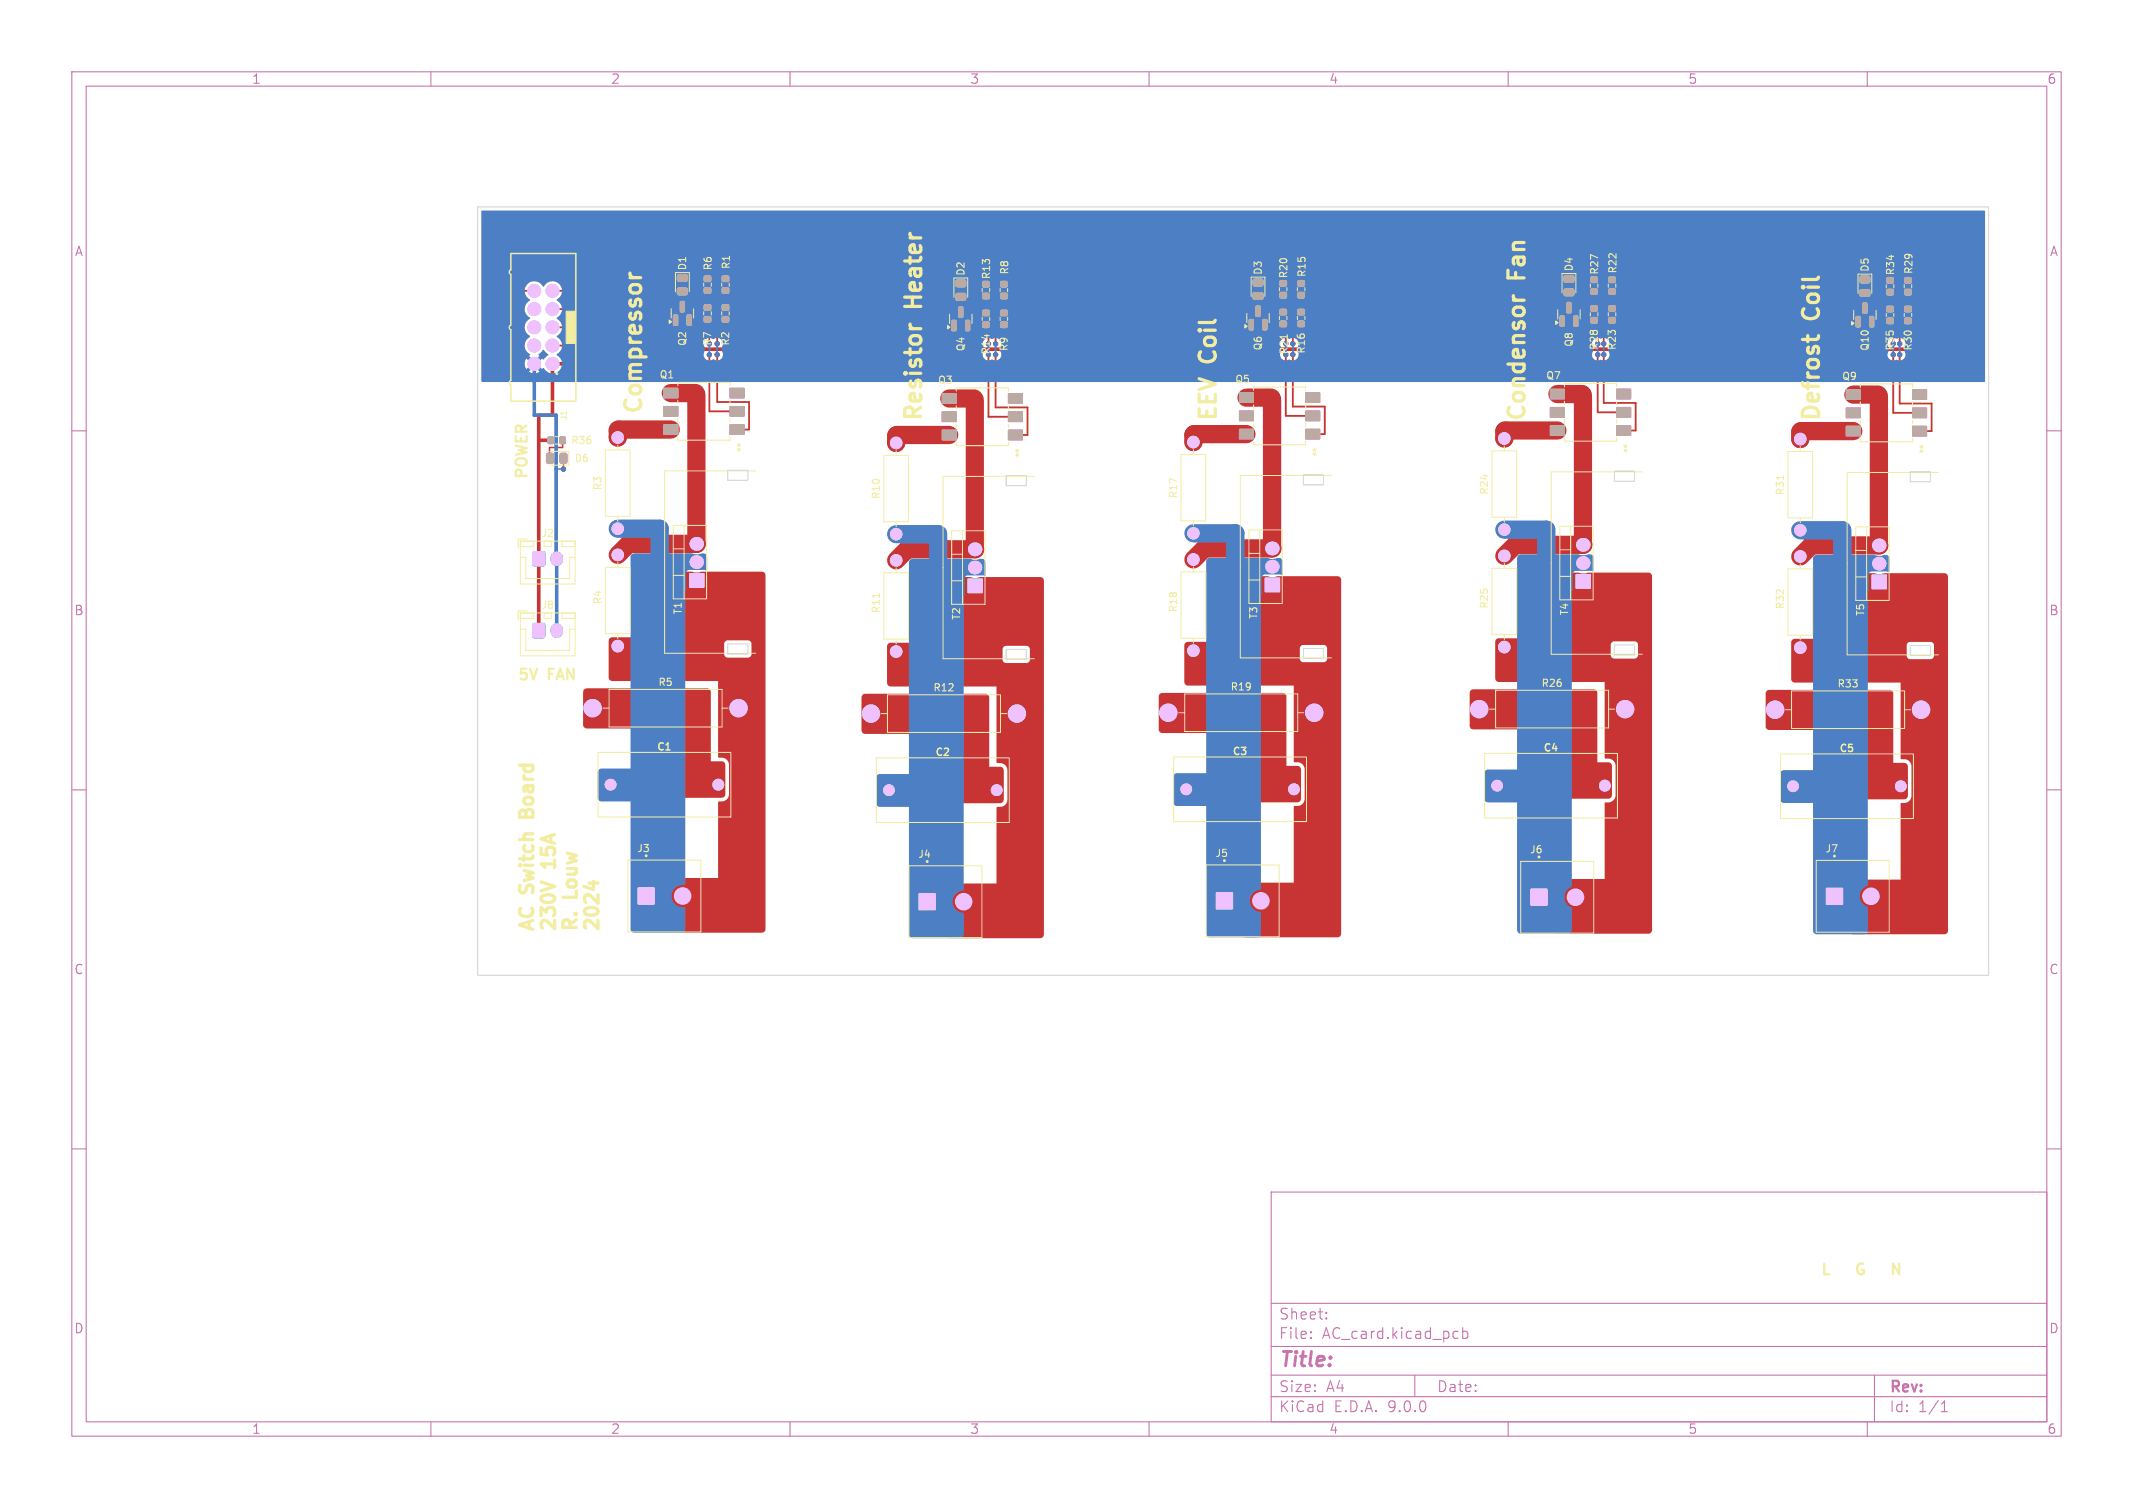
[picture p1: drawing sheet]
<svg xmlns="http://www.w3.org/2000/svg" width="297mm" height="210mm" viewBox="0 0 297 210" stroke-linecap="round" stroke-linejoin="round" font-family="sans-serif">
<defs><g id="words">
<g font-size="3.1" fill="#f2eda1">
<text x="212.5" y="38.6" transform="rotate(-90 212.5 38.6)">Fan</text>
<text x="128.5" y="42.6" transform="rotate(-90 128.5 42.6)">Heater</text>
<text x="253.5" y="44.2" transform="rotate(-90 253.5 44.2)">Coil</text>
<text x="169.5" y="50.2" transform="rotate(-90 169.5 50.2)">Coil</text>
<text x="89.5" y="57.8" transform="rotate(-90 89.5 57.8)">Compressor</text>
<text x="128.5" y="58.8" transform="rotate(-90 128.5 58.8)">Resistor</text>
<text x="169.5" y="58.8" transform="rotate(-90 169.5 58.8)">EEV</text>
<text x="212.5" y="58.8" transform="rotate(-90 212.5 58.8)">Condensor</text>
<text x="253.5" y="58.8" transform="rotate(-90 253.5 58.8)">Defrost</text>
</g>
<text font-size="2.8" fill="#c872ab" x="178" y="190.9">Title:</text>
<g font-size="2.6" fill="#f2eda1">
<text x="74.5" y="112.6" transform="rotate(-90 74.5 112.6)">Board</text>
<text x="74.5" y="124" transform="rotate(-90 74.5 124)">Switch</text>
<text x="77.5" y="120.5" transform="rotate(-90 77.5 120.5)">15A</text>
<text x="80.5" y="124.7" transform="rotate(-90 80.5 124.7)">Louw</text>
<text x="74.5" y="129.9" transform="rotate(-90 74.5 129.9)">AC</text>
<text x="77.5" y="129.9" transform="rotate(-90 77.5 129.9)">230V</text>
<text x="80.5" y="129.9" transform="rotate(-90 80.5 129.9)">R.</text>
<text x="83.5" y="129.9" transform="rotate(-90 83.5 129.9)">2024</text>
</g>
<g font-size="2.1" fill="#f2eda1">
<text x="73.5" y="66.8" transform="rotate(-90 73.5 66.8)">POWER</text>
<text x="72" y="94.8">5V</text>
<text x="76.5" y="94.8">FAN</text>
<text x="253.5" y="177.7">L</text>
</g>
<g font-size="2.1" fill="#c872ab">
<text x="178" y="184">Sheet:</text>
<text x="178" y="186.7">File:</text>
<text x="184.1" y="186.7">AC_card.kicad_pcb</text>
<text x="178" y="196.9">KiCad</text>
<text x="178" y="194.1">Size:</text>
<text x="184.7" y="194.1">A4</text>
<text x="185.7" y="196.9">E.D.A.</text>
<text x="193.3" y="196.9">9.0.0</text>
<text x="200" y="194.1">Date:</text>
<text x="263" y="194.3">Rev:</text>
<text x="263" y="196.9">Id:</text>
<text x="267.1" y="196.9">1/1</text>
</g>
<g font-size="1.8" fill="#c872ab">
<text x="35" y="11.9">1</text>
<text x="85" y="11.9">2</text>
<text x="135" y="11.9">3</text>
<text x="185" y="11.9">4</text>
<text x="235" y="11.9">5</text>
<text x="285" y="11.9">6</text>
<text x="10.3" y="35.9">A</text>
<text x="285.4" y="35.9">A</text>
<text x="10.3" y="85.9">B</text>
<text x="285.3" y="85.9">B</text>
<text x="10.3" y="135.9">C</text>
<text x="285.3" y="135.9">C</text>
<text x="10.3" y="185.9">D</text>
<text x="285.3" y="185.9">D</text>
<text x="35" y="199.9">1</text>
<text x="85" y="199.9">2</text>
<text x="135" y="199.9">3</text>
<text x="185" y="199.9">4</text>
<text x="235" y="199.9">5</text>
<text x="285" y="199.9">6</text>
</g>
<g font-size="1.4" fill="#f2eda1">
<text x="95.7" y="37.7" transform="rotate(-90 95.7 37.7)">D1</text>
<text x="99.3" y="37.7" transform="rotate(-90 99.3 37.7)">R6</text>
<text x="101.8" y="37.6" transform="rotate(-90 101.8 37.6)">R1</text>
<text x="134.5" y="38.5" transform="rotate(-90 134.5 38.5)">D2</text>
<text x="138.1" y="39" transform="rotate(-90 138.1 39)">R13</text>
<text x="140.6" y="38.3" transform="rotate(-90 140.6 38.3)">R8</text>
<text x="175.9" y="38.4" transform="rotate(-90 175.9 38.4)">D3</text>
<text x="179.5" y="38.9" transform="rotate(-90 179.5 38.9)">R20</text>
<text x="182" y="38.7" transform="rotate(-90 182 38.7)">R15</text>
<text x="219.2" y="37.9" transform="rotate(-90 219.2 37.9)">D4</text>
<text x="222.7" y="38.4" transform="rotate(-90 222.7 38.4)">R27</text>
<text x="225.3" y="38.2" transform="rotate(-90 225.3 38.2)">R22</text>
<text x="260.4" y="38" transform="rotate(-90 260.4 38)">D5</text>
<text x="264" y="38.4" transform="rotate(-90 264 38.4)">R34</text>
<text x="266.5" y="38.3" transform="rotate(-90 266.5 38.3)">R29</text>
<text x="91.7" y="52.9">Q1</text>
<text x="95.7" y="48.3" transform="rotate(-90 95.7 48.3)">Q2</text>
<text x="99.2" y="48.2" transform="rotate(-90 99.2 48.2)">R7</text>
<text x="101.7" y="48.2" transform="rotate(-90 101.7 48.2)">R2</text>
<text x="130.5" y="53.7">Q3</text>
<text x="134.5" y="49" transform="rotate(-90 134.5 49)">Q4</text>
<text x="138" y="49.5" transform="rotate(-90 138 49.5)">R14</text>
<text x="140.5" y="49" transform="rotate(-90 140.5 49)">R9</text>
<text x="171.9" y="53.5">Q5</text>
<text x="175.9" y="48.9" transform="rotate(-90 175.9 48.9)">Q6</text>
<text x="179.5" y="49.4" transform="rotate(-90 179.5 49.4)">R21</text>
<text x="181.9" y="49.4" transform="rotate(-90 181.9 49.4)">R16</text>
<text x="215.2" y="53">Q7</text>
<text x="219.2" y="48.4" transform="rotate(-90 219.2 48.4)">Q8</text>
<text x="222.7" y="48.9" transform="rotate(-90 222.7 48.9)">R28</text>
<text x="225.2" y="48.9" transform="rotate(-90 225.2 48.9)">R23</text>
<text x="256.4" y="53.1">Q9</text>
<text x="260.4" y="49" transform="rotate(-90 260.4 49)">Q10</text>
<text x="263.9" y="48.9" transform="rotate(-90 263.9 48.9)">R35</text>
<text x="266.4" y="48.9" transform="rotate(-90 266.4 48.9)">R30</text>
<text x="79.4" y="62">R36</text>
<text x="79.9" y="64.5">D6</text>
<text x="102.4" y="63">*</text>
<text x="142.2" y="62.3" transform="rotate(-180 142.2 62.3)">*</text>
<text x="183.5" y="62.2" transform="rotate(-180 183.5 62.2)">*</text>
<text x="225.8" y="63.2">*</text>
<text x="268" y="61.8" transform="rotate(-180 268 61.8)">*</text>
<text x="83.9" y="68.4" transform="rotate(-90 83.9 68.4)">R3</text>
<text x="122.7" y="69.6" transform="rotate(-90 122.7 69.6)">R10</text>
<text x="164.1" y="69.5" transform="rotate(-90 164.1 69.5)">R17</text>
<text x="207.4" y="69" transform="rotate(-90 207.4 69)">R24</text>
<text x="248.6" y="69.1" transform="rotate(-90 248.6 69.1)">R31</text>
<text x="75.3" y="75">J2</text>
<text x="75.3" y="85">J8</text>
<text x="83.9" y="84.3" transform="rotate(-90 83.9 84.3)">R4</text>
<text x="95.1" y="85.7" transform="rotate(-90 95.1 85.7)">T1</text>
<text x="122.7" y="85.5" transform="rotate(-90 122.7 85.5)">R11</text>
<text x="133.9" y="86.4" transform="rotate(-90 133.9 86.4)">T2</text>
<text x="164.1" y="85.4" transform="rotate(-90 164.1 85.4)">R18</text>
<text x="175.3" y="86.3" transform="rotate(-90 175.3 86.3)">T3</text>
<text x="207.4" y="84.9" transform="rotate(-90 207.4 84.9)">R25</text>
<text x="218.6" y="85.8" transform="rotate(-90 218.6 85.8)">T4</text>
<text x="248.6" y="85" transform="rotate(-90 248.6 85)">R32</text>
<text x="259.8" y="85.9" transform="rotate(-90 259.8 85.9)">T5</text>
<text x="91.6" y="95.7">R5</text>
<text x="214.5" y="95.9">R26</text>
<text x="255.8" y="95.9">R33</text>
<text x="129.9" y="96.5">R12</text>
<text x="171.3" y="96.4">R19</text>
<text x="91.3" y="104.8">C1</text>
<text x="130.1" y="105.5">C2</text>
<text x="171.5" y="105.4">C3</text>
<text x="214.8" y="104.9">C4</text>
<text x="256" y="105">C5</text>
<text x="88.6" y="118.9">J3</text>
<text x="127.8" y="119.7">J4</text>
<text x="169.1" y="119.5">J5</text>
<text x="212.9" y="119">J6</text>
<text x="254.1" y="118.9">J7</text>
</g>
<text font-size="1.1" fill="#f2eda1" x="79.1" y="58.7" transform="rotate(-90 79.1 58.7)">J1</text>
</g></defs>
<g fill="none" stroke="#c872ab" stroke-width=".15">
<path d="M10 10h277v190h-277zM12 12h273v186h-273zM60 10v2M110 10v2M160 10v2M210 10v2M260 10v2M10 60h2M285 60h2M10 110h2M285 110h2M10 160h2"/>
<path d="M177 166h108v32h-108zM285 160h2M60 198v2M110 198v2M160 198v2M177 194.5h108M177 191.5h108M177 187.5h108M177 181.5h108M182.5 186.3h.1l-.1 .1M182.5 186.3v.1M182.5 185.5v.1"/>
<path d="M182.5 185.5h.1l-.1 .1M184.7 183.6v.1M184.7 183.6h-.1l.1 .1M184.7 182.8v.1M184.7 182.8h-.1l.1 .1M197 191.5v3M202.6 185.4l.4 .1M203 186.3l-.4 .1M203.7 185.5l.4-.1 .3 .3v.4l-.2 .2-.1 .1-.4-.1M203.7 184.9v1.5M210 198v2M260 198v2"/>
<path d="M261 191.5v6.5M270.3 196.6h.9M270.3 195.5l.4-.4v1.5"/>
</g>
<g fill="#c83434" stroke="#c83434" stroke-width=".14">
<path d="M225.1 59.3h2v1.3h-2z"/>
<path d="M225.1 56.7h2v1.4h-2z"/>
<path d="M225.1 54.2h2v1.3h-2z"/>
<path d="M215.9 54.2h1.9v1.3h-1.9z"/>
<path d="M215.9 56.7h1.9v1.4h-1.9z"/>
<path d="M215.9 59.3h1.9v1.3h-1.9z"/>
<path d="M213.2 123.9h2.1v2.1h-2.1z"/>
<path d="M180.8 44.8h.8v.6h-.8z"/>
<path d="M180.8 43.1h.8v.7h-.8z"/>
<path d="M217.3 44h.4l.1 .1v1.2l-.1 .1h-.5z"/>
<path d="M219.2 44h.4l.1 .1v1.2l-.1 .1h-.5z"/>
<path d="M218.2 42.1h.4l.2 .1v1.2l-.1 .2-.5-.1z"/>
<path d="M139.4 44.9h.8v.7h-.8z"/>
<path d="M139.4 43.2h.8v.7h-.8z"/>
<path d="M100.6 44.1h.8v.7h-.8z"/>
<path d="M100.6 42.5h.8v.7h-.8z"/>
<path d="M178.3 43.1h.8v.7h-.8z"/>
<path d="M178.3 44.8h.8v.6h-.8z"/>
<path d="M93.8 43.9l.4-.1 .2 .1v1.3l-.1 .1-.5-.1z"/>
<path d="M95.7 43.9l.4-.1 .2 .1v1.3l-.1 .1-.5-.1z"/>
<path d="M94.8 42h.4l.1 .1v1.2l-.1 .1h-.5z"/>
<path d="M224 44.3h.9v.6h-.9z"/>
<path d="M224 42.6h.9v.7h-.9z"/>
<path d="M133.2 39h1.1l.2 .2v.6l-.3 .2-1-.1-.1-.2z"/>
<path d="M133.2 40.9h1.1l.2 .2v.6l-.3 .1h-1l-.1-.2z"/>
<path d="M140.4 59.9h2v1.4h-2z"/>
<path d="M140.4 57.4h2v1.3h-2z"/>
<path d="M140.4 54.8h2v1.4h-2z"/>
<path d="M131.2 54.8h1.9v1.4h-1.9z"/>
<path d="M131.2 57.4h1.9v1.3h-1.9z"/>
<path d="M131.2 59.9h1.9v1.4h-1.9z"/>
<path d="M132.6 44.6h.4l.1 .1v1.2l-.1 .2-.5-.1z"/>
<path d="M134.5 44.6h.4l.1 .1v1.2l-.1 .2-.5-.1z"/>
<path d="M133.5 42.8l.4-.1 .2 .1v1.3l-.1 .1-.5-.1z"/>
<path d="M101.6 59.1h2v1.4h-2z"/>
<path d="M101.6 56.6h2v1.4h-2z"/>
<path d="M101.6 54.1h2v1.3h-2z"/>
<path d="M92.4 54.1h2v1.3h-2z"/>
<path d="M92.4 56.6h2v1.4h-2z"/>
<path d="M92.4 59.1h2v1.4h-2z"/>
<path d="M219.5 80h2v1.9h-2z"/>
<path d="M221.5 38.6h.9v.7h-.9z"/>
<path d="M221.5 40.3h.9v.6h-.9z"/>
<path d="M262.8 38.7h.8v.7h-.8z"/>
<path d="M262.8 40.3h.8v.7h-.8z"/>
<path d="M262.8 42.7h.8v.7h-.8z"/>
<path d="M262.8 44.3h.8v.7h-.8z"/>
<path d="M180.8 39.1h.8v.7h-.8z"/>
<path d="M180.8 40.8h.8v.6h-.8z"/>
<path d="M181.8 59.8h2v1.3h-2z"/>
<path d="M181.8 57.2h2v1.4h-2z"/>
<path d="M181.8 54.7h2v1.4h-2z"/>
<path d="M172.6 54.7h1.9v1.4h-1.9z"/>
<path d="M172.6 57.2h1.9v1.4h-1.9z"/>
<path d="M172.6 59.8h1.9v1.3h-1.9z"/>
<path d="M74.2 76.9l.2-.1 1.4 .1 .1 .2-.1 1.6-.2 .1-1.4-.1v-.1z"/>
<path d="M128.1 124.5h2.1v2.1h-2.1z"/>
<path d="M266.3 59.4h2v1.3h-2z"/>
<path d="M266.3 56.8h2v1.4h-2z"/>
<path d="M266.3 54.3h2v1.3h-2z"/>
<path d="M257.1 54.3h1.9v1.3h-1.9z"/>
<path d="M257.1 56.8h1.9v1.4h-1.9z"/>
<path d="M257.1 59.4h1.9v1.3h-1.9z"/>
<path d="M169.4 124.4h2.1v2.1h-2.1z"/>
<path d="M178.3 39.1h.8v.7h-.8z"/>
<path d="M178.3 40.8h.8v.6h-.8z"/>
<path d="M265.3 44.3h.8v.7h-.8z"/>
<path d="M265.3 42.7h.8v.7h-.8z"/>
<path d="M174 44.5h.4l.1 .1v1.2l-.1 .1h-.5z"/>
<path d="M175.9 44.5h.4l.1 .1v1.2l-.1 .1h-.5z"/>
<path d="M174.9 42.7l.4-.1 .2 .1v1.2l-.1 .2-.5-.1z"/>
<path d="M98.1 42.5h.8v.7h-.8z"/>
<path d="M98.1 44.1h.8v.7h-.8z"/>
<path d="M78 60.9h.7v.8h-.7z"/>
<path d="M76.3 60.9h.7v.8h-.7z"/>
<path d="M176.2 80.5h2v1.9h-2z"/>
<path d="M96 79.9h2v1.9h-2z"/>
<path d="M136.9 39.2h.8v.7h-.8z"/>
<path d="M136.9 40.9h.8v.7h-.8z"/>
<path d="M78 63.2l.7-.1 .2 .2v1l-.1 .2h-.6l-.2-.1z"/>
<path d="M76.2 63.2l.6-.1 .2 .2 .1 1-.2 .2h-.6l-.2-.1z"/>
<path d="M134.8 80.6h2v1.9h-2z"/>
<path d="M258.5 44.1h.4l.1 .1v1.2l-.1 .1-.5-.1z"/>
<path d="M260.4 44.1h.4l.1 .1v1.2l-.1 .1-.5-.1z"/>
<path d="M259.4 42.2h.4l.2 .1v1.2l-.1 .1h-.5z"/>
<path d="M224 38.6h.9v.7h-.9z"/>
<path d="M224 40.3h.9v.6h-.9z"/>
<path d="M74.2 86.9l.2-.1 1.4 .1 .1 .2-.1 1.6-.2 .1-1.4-.1v-.1z"/>
<path d="M259 38.5h1.2l.2 .2v.6l-.3 .1h-1l-.1-.2z"/>
<path d="M259 40.4l1.2-.1 .2 .3v.5l-.3 .2h-1l-.1-.3z"/>
<path d="M136.9 43.2h.8v.7h-.8z"/>
<path d="M136.9 44.9h.8v.7h-.8z"/>
<path d="M98.1 38.5h.8v.7h-.8z"/>
<path d="M98.1 40.1h.8v.7h-.8z"/>
<path d="M217.8 38.4h1.2l.2 .2-.1 .6-.2 .1h-1l-.1-.2z"/>
<path d="M217.8 40.3l1.2-.1 .2 .3-.1 .6-.2 .1h-1l-.1-.2z"/>
<path d="M221.5 42.6h.9v.7h-.9z"/>
<path d="M221.5 44.3h.9v.6h-.9z"/>
<path d="M88.9 123.7h2.1v2.1h-2.1z"/>
<path d="M139.4 39.2h.8v.7h-.8z"/>
<path d="M139.4 40.9h.8v.7h-.8z"/>
<path d="M174.5 38.9h1.2l.2 .2v.6l-.3 .1h-1l-.1-.2z"/>
<path d="M174.5 40.8h1.2l.2 .2v.6l-.3 .1h-1l-.1-.2z"/>
<path d="M100.6 38.5h.8v.7h-.8z"/>
<path d="M100.6 40.1h.8v.7h-.8z"/>
<path d="M265.3 38.7h.8v.7h-.8z"/>
<path d="M265.3 40.3h.8v.7h-.8z"/>
<path d="M94.4 38.3l1.2-.1 .1 .3v.5l-.2 .2h-1l-.2-.2z"/>
<path d="M94.4 40.2l1.2-.1 .1 .2v.6l-.2 .2h-1l-.2-.3z"/>
<path d="M260.7 80.1h2v1.9h-2z"/>
<path d="M254.4 123.8h2.1v2.1h-2.1z"/>
<circle cx="76.9" cy="50.7" r=".82"/>
<circle cx="74.4" cy="50.7" r=".82"/>
<circle cx="76.9" cy="48.1" r=".82"/>
<circle cx="74.4" cy="48.1" r=".82"/>
<circle cx="76.9" cy="45.6" r=".82"/>
<circle cx="74.4" cy="45.6" r=".82"/>
<circle cx="76.9" cy="43" r=".82"/>
<circle cx="74.4" cy="43" r=".82"/>
<circle cx="76.9" cy="40.5" r=".82"/>
<circle cx="74.4" cy="40.5" r=".82"/>
<circle cx="124.8" cy="78" r=".8"/>
<circle cx="124.8" cy="90.7" r=".8"/>
<circle cx="166.2" cy="74.3" r=".8"/>
<circle cx="166.2" cy="61.6" r=".8"/>
<circle cx="219.4" cy="125" r="1.05"/>
<circle cx="209.5" cy="77.4" r=".8"/>
<circle cx="209.5" cy="90.1" r=".8"/>
<circle cx="138.8" cy="110" r=".75"/>
<circle cx="123.8" cy="110" r=".75"/>
<circle cx="162.7" cy="99.3" r="1.2"/>
<circle cx="183" cy="99.3" r="1.2"/>
<circle cx="124.8" cy="74.4" r=".8"/>
<circle cx="124.8" cy="61.7" r=".8"/>
<circle cx="121.3" cy="99.4" r="1.2"/>
<circle cx="141.6" cy="99.4" r="1.2"/>
<circle cx="223.5" cy="109.4" r=".75"/>
<circle cx="208.5" cy="109.4" r=".75"/>
<circle cx="134.2" cy="125.6" r="1.05"/>
<circle cx="209.5" cy="73.8" r=".8"/>
<circle cx="209.5" cy="61.1" r=".8"/>
<circle cx="175.6" cy="125.5" r="1.05"/>
<circle cx="264.7" cy="109.5" r=".75"/>
<circle cx="249.7" cy="109.5" r=".75"/>
<circle cx="100" cy="109.3" r=".75"/>
<circle cx="85" cy="109.3" r=".75"/>
<circle cx="250.7" cy="77.5" r=".8"/>
<circle cx="250.7" cy="90.2" r=".8"/>
<circle cx="180.2" cy="109.9" r=".75"/>
<circle cx="165.2" cy="109.9" r=".75"/>
<circle cx="250.7" cy="73.8" r=".8"/>
<circle cx="250.7" cy="61.1" r=".8"/>
<circle cx="82.5" cy="98.6" r="1.2"/>
<circle cx="102.8" cy="98.6" r="1.2"/>
<circle cx="95.1" cy="124.8" r="1.05"/>
<circle cx="206" cy="98.8" r="1.2"/>
<circle cx="226.3" cy="98.8" r="1.2"/>
<circle cx="166.2" cy="77.9" r=".8"/>
<circle cx="166.2" cy="90.6" r=".8"/>
<circle cx="247.2" cy="98.8" r="1.2"/>
<circle cx="267.5" cy="98.8" r="1.2"/>
<circle cx="86" cy="73.6" r=".8"/>
<circle cx="86" cy="60.9" r=".8"/>
<circle cx="86" cy="77.3" r=".8"/>
<circle cx="86" cy="90" r=".8"/>
<circle cx="260.5" cy="124.8" r="1.05"/>
<circle cx="97" cy="44.6" r=".3"/>
<circle cx="135.8" cy="45.4" r=".3"/>
<circle cx="261.7" cy="44.8" r=".3"/>
<circle cx="177.2" cy="45.2" r=".3"/>
<circle cx="78.5" cy="65.3" r=".3"/>
<circle cx="220.5" cy="44.7" r=".3"/>
<circle cx="98.8" cy="49.4" r=".3"/>
<circle cx="222.5" cy="49.4" r=".3"/>
<circle cx="263.6" cy="49.4" r=".3"/>
<circle cx="99.9" cy="47.9" r=".3"/>
<circle cx="99.9" cy="49.4" r=".3"/>
<circle cx="138.6" cy="47.9" r=".3"/>
<circle cx="138.6" cy="49.4" r=".3"/>
<circle cx="180" cy="49.4" r=".3"/>
<circle cx="180" cy="47.9" r=".3"/>
<circle cx="223.3" cy="49.4" r=".3"/>
<circle cx="223.3" cy="47.9" r=".3"/>
<circle cx="264.5" cy="47.9" r=".3"/>
<circle cx="264.5" cy="49.4" r=".3"/>
</g>
<path d="M97 78.3h.1M97 75.7h.1M135.7 79h.1M135.7 76.5h.1M177.1 78.9h.1M177.1 76.4h.1M220.4 78.4h.1M220.4 75.9h.1M261.6 78.5h.1M261.6 76h.1" fill="none" stroke="#c83434" stroke-width="1.9"/>
<path d="M77.5 77.7v.3M77.5 87.7v.3" fill="none" stroke="#c83434" stroke-width="1.7"/>
<path d="M78.3 61.3v1h-1.8l.1 1.5M78.5 63.8v1.5" fill="none" stroke="#c83434" stroke-width=".2"/>
<g fill="none" stroke="#c83434" stroke-width=".25">
<path d="M95 38.7h-1.6v7.6h5.4M98.5 38.8h.1M98.5 38.8v-2.1h-9.4v11.4h-12.2M101 38.8v.7h-6v1.1M133.8 39.5h-1.7v7.5h5.5M137.3 39.6v-3.4h-48.7v9.4h-11.7M139.8 39.6v.7h-6v1M175.2 39.3h-1.7v7.6h5.5M178.7 39.5v-3.8h-90.6v7.3h-11.2M181.2 39.5v.7h-6v1M218.5 38.8h-1.7v7.6h5.7M222 39v-3.8h-134.4v5.3h-10.7"/>
<path d="M224.5 39v.7h-6v1M259.7 38.9h-1.7v7.6h5.6M263.2 39v-4.3h-192.9v5.8h4.1M265.7 39v.8h-6v1M93.4 42.7h1.6M98.5 44.5l-2.5 .1M98.5 40.5v2.3h.8v2.8h-5.2v-1M98.8 49.4v7.9h3.8M99.9 49.4v6.6h4.4v3.8h-1.7M101 42.8h-1l-.1 .1v5M132.1 43.5h1.7M137.3 45.2l-2.6 .1"/>
<path d="M137.3 41.2v2.4h.8v2.8h-5.3v-1.1M137.6 49.4v8.6h3.8M138.6 49.4v7.3h4.5v3.9h-1.7M139.8 43.6h-1.1l-.1 .1v4.2M173.5 43.3h.1M173.5 43.3h1.7M178.7 45.1l-2.6 .1M178.7 41.1v2.4h.8v2.8h-5.3v-1.1M179 49.4v8.5h3.8M180 49.4v7.2h4.5v3.9h-1.7M180.1 43.5h-.1v4.4M180.1 43.5h.1"/>
<path d="M181.2 43.5h-1.1M216.8 42.8h1.7M219.4 44.7h1.1M220.5 44.7h.1M222 44.6h-1.4l-.1 .1M222 40.6v2.4h.8v2.8h-5.3v-1.1M222.5 49.4v8h3.6M223.3 49.4v6.7h4.5v3.9h-1.7M223.4 43h.1M224.5 43h-1.2v4.9M258 42.9h1.7M260.6 44.8h1.1"/>
<path d="M261.7 44.8h.1M263.2 44.7h-1.4l-.1 .1M263.2 40.7v2.3h.8v2.9h-5.3v-1.1M263.6 49.4v8.1h3.7M264.5 49.4v6.8h4.5v3.8h-1.7M265.7 43h-1.1l-.1 .1v4.8"/>
</g>
<path d="M101 40.5h.9v8.1M101 44.5h.9M139.8 41.2h.9v7.4M139.8 45.2h.9M181.2 41.1h.9v7.5M181.2 45.1h.9M224.5 40.6h1.3v8M224.5 44.6h1.3M265.7 40.7v.1h1.5v7.8h-173.8v2.1h-16.5v7.1h-1.9v30M265.7 44.7h1.5M75 61.3h1.7" fill="none" stroke="#c83434" stroke-width=".51"/>
<g fill="none" stroke="#c83434" stroke-width="2.5">
<path d="M93.4 54.7h3.5M93.4 59.8h-7.3l-.1 .1v1M97 54.9v20.8h-9.4l-1.6 1.6M132.2 55.5h3.4M135.7 55.7l.1 20.8h-9.5l-1.5 1.5M173.6 55.4h3.4M177.1 55.6l.1 20.8h-9.5l-1.5 1.5M216.9 54.9h3.4M216.9 60h-7.3l-.1 .1v1M220.4 55.1l.1 20.8h-9.5l-1.5 1.5M258.1 55h3.4M261.6 55.2l.1 20.8h-9.5l-1.5 1.5"/>
<path d="M86 60.9h.1M124.8 61.7h.1M132.2 60.6h-7.3l-.1 .1v1M166.2 61.6h.1M173.6 60.5h-7.3l-.1 .1v1M209.5 61.1h.1M258.1 60h-7.3l-.1 .1v1"/>
</g>
<g fill="#c83434">
<path d="M208.4 89l.3-.1h9.7v-8.8l.3-.3 1.1-.1a1.68 1.68 0 0 0 1.3 .1l8.4-.1 .4 .2 .1 .2v49.4l-.1 .4-.4 .1h-12.8l-.3-.2-.1-.3v-6.6l.2-.3 .3-.2h6.6v-10.5l.1-.1 .5-.1a1.02 1.02 0 0 0 1-1v-4a1.02 1.02 0 0 0-1.1-1.1h-.3l-.2-.1v-10.5h-14.8l-.3-.3-.1-.2v-4.8h16.1v1.6l.2 .3 .2 .1h2.9l.3-.1 .2-.3v-1.6l-.1-.2-.4-.2h-2.9l-.3 .2-.1 .2h-16.1v-.4z"/>
<path d="M84.9 88.9l.4-.2h9.6v-8.7l.4-.4h1a1.68 1.68 0 0 0 1.3 0h8.5l.3 .1 .2 .3v49.4l-.2 .4-.3 .1h-12.9l-.2-.2-.1-.3v-6.6l.1-.4 .4-.1h6.6v-10.6l.1-.1h.4a1.02 1.02 0 0 0 1-1v-4.1a1.02 1.02 0 0 0-1-1h-.4l-.1-.1v-10.6h-14.9l-.3-.2-.1-.3v-4.7h16.1v1.5l.2 .4 .3 .1h2.9l.2-.1 .2-.4v-1.5l-.1-.2-.3-.2h-2.9l-.4 .2-.1 .2h-16.1l.1-.5z"/>
<path d="M120.1 96.8l.4-.2h16.7l.3 .1 .2 .4v9.7h1.7l.3 .3 .1 4.2-.1 .3-.4 .3h-5.6l-.5-.3v-.3v-9.1h-12.7l-.3-.1-.2-.4v-4.6z"/>
<path d="M246 96.2l.4-.1h16.7l.3 .1 .2 .4v9.6l1.7 .1 .3 .3 .1 4.2-.1 .3-.5 .2h-5.5l-.5-.2v-.3v-9.1h-12.7l-.3-.1-.3-.5v-4.5z"/>
<path d="M81.4 96l.3-.1h16.8h.2l.3 .5v9.6h1.6l.4 .4v4.2l-.1 .3-.4 .2h-5.6l-.4-.2-.1-.3v-9.2h-12.7h-.3l-.2-.5v-4.5z"/>
<path d="M161.5 96.7l.4-.2h16.7l.3 .1 .2 .4v9.7h1.7l.3 .3 .1 4.2-.1 .3-.5 .2h-5.5l-.5-.2v-.3v-9.1h-12.7l-.3-.1-.3-.4v-4.6z"/>
<path d="M123.7 89.7l.3-.2h9.7v-8.7l.3-.4h1.1a1.68 1.68 0 0 0 1.3 0h8.4l.4 .1 .1 .3 .1 49.4-.2 .3-.4 .2-12.8-.1-.3-.2-.1-.3v-6.5l.2-.4 .4-.2h6.6v-10.5v-.1h.5a1.02 1.02 0 0 0 1-1.1v-4a1.02 1.02 0 0 0-1-1h-.4l-.1-.2v-10.5h-14.9l-.3-.2-.1-.3v-4.7h16.1v1.5l.2 .3 .2 .1h3l.2-.1 .2-.3v-1.5l-.1-.3-.3-.2h-3l-.2 .1-.2 .4h-16.1v-.5z"/>
<path d="M165 89.5l.4-.1h9.7v-8.8l.3-.3 1.1-.1a1.68 1.68 0 0 0 1.3 .1l8.4-.1 .4 .2 .1 .2v49.4l-.1 .4-.4 .1h-12.8l-.3-.2-.1-.3v-6.6l.2-.3 .3-.2h6.6v-10.5l.1-.1 .5-.1a1.02 1.02 0 0 0 1-1v-4a1.02 1.02 0 0 0-1.1-1h-.3l-.2-.2v-10.5h-14.8l-.3-.3-.1-.2v-4.7h16.1v1.5l.2 .3 .2 .1h3l.3-.2 .1-.2v-1.5l-.1-.3-.3-.2h-3l-.3 .2-.1 .3h-16.1v-.5z"/>
<path d="M249.5 89.1l.4-.1h9.7v-8.8l.3-.4h1.1a1.68 1.68 0 0 0 1.3 0h8.4l.4 .2 .1 .2v49.4l-.1 .4-.4 .1h-12.8l-.3-.2-.1-.3v-6.6l.2-.3 .3-.2h6.6v-10.6l.1-.1h.5a1.02 1.02 0 0 0 1-1v-4a1.02 1.02 0 0 0-1.1-1.1h-.3l-.2-.1v-10.5l-14.8-.1-.3-.2-.1-.2v-4.8h16.1v1.6l.2 .3 .2 .1h3l.3-.2 .1-.2v-1.6l-.1-.2-.3-.2h-3l-.3 .2-.1 .2h-16.1v-.4z"/>
<path d="M204.8 96.1l.4-.1h16.7l.3 .1 .2 .4v9.7h1.7l.3 .3 .1 4.2-.1 .3-.5 .2h-5.5l-.5-.2-.1-.3v-9.1h-12.6l-.3-.1-.3-.4v-4.6z"/>
</g>
<g fill="#4d7fc4" stroke="#4d7fc4" stroke-width=".14">
<path d="M213.2 123.9h2.1v2.1h-2.1z"/>
<path d="M219.5 80h2v1.9h-2z"/>
<path d="M74.2 76.9l.2-.1 1.4 .1 .1 .2-.1 1.6-.2 .1-1.4-.1v-.1z"/>
<path d="M128.1 124.5h2.1v2.1h-2.1z"/>
<path d="M169.4 124.4h2.1v2.1h-2.1z"/>
<path d="M176.2 80.5h2v1.9h-2z"/>
<path d="M96 79.9h2v1.9h-2z"/>
<path d="M134.8 80.6h2v1.9h-2z"/>
<path d="M74.2 86.9l.2-.1 1.4 .1 .1 .2-.1 1.6-.2 .1-1.4-.1v-.1z"/>
<path d="M88.9 123.7h2.1v2.1h-2.1z"/>
<path d="M260.7 80.1h2v1.9h-2z"/>
<path d="M254.4 123.8h2.1v2.1h-2.1z"/>
<circle cx="76.9" cy="50.7" r=".82"/>
<circle cx="74.4" cy="50.7" r=".82"/>
<circle cx="76.9" cy="48.1" r=".82"/>
<circle cx="74.4" cy="48.1" r=".82"/>
<circle cx="76.9" cy="45.6" r=".82"/>
<circle cx="74.4" cy="45.6" r=".82"/>
<circle cx="76.9" cy="43" r=".82"/>
<circle cx="74.4" cy="43" r=".82"/>
<circle cx="76.9" cy="40.5" r=".82"/>
<circle cx="74.4" cy="40.5" r=".82"/>
<circle cx="124.8" cy="78" r=".8"/>
<circle cx="124.8" cy="90.7" r=".8"/>
<circle cx="166.2" cy="74.3" r=".8"/>
<circle cx="166.2" cy="61.6" r=".8"/>
<circle cx="219.4" cy="125" r="1.05"/>
<circle cx="209.5" cy="77.4" r=".8"/>
<circle cx="209.5" cy="90.1" r=".8"/>
<circle cx="138.8" cy="110" r=".75"/>
<circle cx="123.8" cy="110" r=".75"/>
<circle cx="162.7" cy="99.3" r="1.2"/>
<circle cx="183" cy="99.3" r="1.2"/>
<circle cx="124.8" cy="74.4" r=".8"/>
<circle cx="124.8" cy="61.7" r=".8"/>
<circle cx="121.3" cy="99.4" r="1.2"/>
<circle cx="141.6" cy="99.4" r="1.2"/>
<circle cx="223.5" cy="109.4" r=".75"/>
<circle cx="208.5" cy="109.4" r=".75"/>
<circle cx="134.2" cy="125.6" r="1.05"/>
<circle cx="209.5" cy="73.8" r=".8"/>
<circle cx="209.5" cy="61.1" r=".8"/>
<circle cx="175.6" cy="125.5" r="1.05"/>
<circle cx="264.7" cy="109.5" r=".75"/>
<circle cx="249.7" cy="109.5" r=".75"/>
<circle cx="100" cy="109.3" r=".75"/>
<circle cx="85" cy="109.3" r=".75"/>
<circle cx="250.7" cy="77.5" r=".8"/>
<circle cx="250.7" cy="90.2" r=".8"/>
<circle cx="180.2" cy="109.9" r=".75"/>
<circle cx="165.2" cy="109.9" r=".75"/>
<circle cx="250.7" cy="73.8" r=".8"/>
<circle cx="250.7" cy="61.1" r=".8"/>
<circle cx="82.5" cy="98.6" r="1.2"/>
<circle cx="102.8" cy="98.6" r="1.2"/>
<circle cx="95.1" cy="124.8" r="1.05"/>
<circle cx="206" cy="98.8" r="1.2"/>
<circle cx="226.3" cy="98.8" r="1.2"/>
<circle cx="166.2" cy="77.9" r=".8"/>
<circle cx="166.2" cy="90.6" r=".8"/>
<circle cx="247.2" cy="98.8" r="1.2"/>
<circle cx="267.5" cy="98.8" r="1.2"/>
<circle cx="86" cy="73.6" r=".8"/>
<circle cx="86" cy="60.9" r=".8"/>
<circle cx="86" cy="77.3" r=".8"/>
<circle cx="86" cy="90" r=".8"/>
<circle cx="260.5" cy="124.8" r="1.05"/>
<circle cx="97" cy="44.6" r=".3"/>
<circle cx="135.8" cy="45.4" r=".3"/>
<circle cx="261.7" cy="44.8" r=".3"/>
<circle cx="177.2" cy="45.2" r=".3"/>
<circle cx="78.5" cy="65.3" r=".3"/>
<circle cx="220.5" cy="44.7" r=".3"/>
<circle cx="98.8" cy="49.4" r=".3"/>
<circle cx="222.5" cy="49.4" r=".3"/>
<circle cx="263.6" cy="49.4" r=".3"/>
<circle cx="99.9" cy="47.9" r=".3"/>
<circle cx="99.9" cy="49.4" r=".3"/>
<circle cx="138.6" cy="47.9" r=".3"/>
<circle cx="138.6" cy="49.4" r=".3"/>
<circle cx="180" cy="49.4" r=".3"/>
<circle cx="180" cy="47.9" r=".3"/>
<circle cx="223.3" cy="49.4" r=".3"/>
<circle cx="223.3" cy="47.9" r=".3"/>
<circle cx="264.5" cy="47.9" r=".3"/>
<circle cx="264.5" cy="49.4" r=".3"/>
</g>
<path d="M97 78.3h.1M97 75.7h.1M135.7 79h.1M135.7 76.5h.1M177.1 78.9h.1M177.1 76.4h.1M220.4 78.4h.1M220.4 75.9h.1M261.6 78.5h.1M261.6 76h.1" fill="none" stroke="#4d7fc4" stroke-width="1.9"/>
<path d="M77.5 77.7v.3M77.5 87.7v.3" fill="none" stroke="#4d7fc4" stroke-width="1.7"/>
<path d="M74.4 50.7v7.1h3l.1 30" fill="none" stroke="#4d7fc4" stroke-width=".51"/>
<path d="M77.4 65.3h1.1" fill="none" stroke="#4d7fc4" stroke-width=".2"/>
<path d="M86 73.6h5.9v5M124.8 74.4h5.8v4.9M166.2 74.3h5.8v4.9M209.5 73.8h5.8v4.9M250.7 73.8h5.8v5" fill="none" stroke="#4d7fc4" stroke-width="2.5"/>
<path d="M98.8 47.9v1.5M99.9 47.9v1.5M138.6 47.9v1.5M180 47.9v1.5M222.5 47.9v1.5M223.3 47.9v1.5M263.6 47.9v1.5M264.5 47.9v1.5" fill="none" stroke="#4d7fc4" stroke-width=".25"/>
<g fill="#4d7fc4">
<path d="M168.1 77.8l.4-.1h8a1.68 1.68 0 0 0 1.3 0l.5 .1 .3 .3v1.9h-2.5l-.3 .1-.1 .4v2.2l-.1 .1v41a1.62 1.62 0 0 0-1.6 1.7 1.62 1.62 0 0 0 1.6 1.6v2.9l-.3 .5h-6.8l-.4-.1-.1-.4v-17.8h-4.1l-.4-.1-.1-.2v-3.7l.1-.4 .4-.1h4.1v-29.5z"/>
<path d="M252.6 77.4l.4-.1h8a1.68 1.68 0 0 0 1.3 0h.5l.3 .3v2h-2.5l-.3 .1-.1 .3v2.3l-.1 .1v40.9a1.62 1.62 0 0 0-1.1 1.6 1.62 1.62 0 0 0 1.1 1.5v3.2l-.3 .5h-6.8l-.4-.1-.1-.4v-17.8h-4.1l-.4-.1-.1-.3v-3.6l.1-.4 .4-.1h4.1v-29.5z"/>
<path d="M126.7 78l.4-.2h8a1.68 1.68 0 0 0 1.3 0l.6 .1 .2 .3v2l-2.5-.1-.3 .2-.1 .3v2.2l-.1 .1v41.1a1.62 1.62 0 0 0-1.6 1.6 1.62 1.62 0 0 0 1.6 1.6v3l-.3 .4-6.8 .1-.4-.2-.1-.4v-17.7h-4.1l-.3-.2-.2-.2v-3.7l.2-.4 .3-.1h4.1v-29.5z"/>
<path d="M75 49.3l.7-.6 .7 .7-.7 .7-.2-.2-.6 .6-.3-.4 .5-.5-.1-.1z"/>
<path d="M67 29.4l209.3-.1 .1 .1v23.7l-.1 .1h-209.2l-.1-12.8h6.1a1.64 1.64 0 0 0 .7 1.4 1.45 1.45 0 0 0 0 2.5 1.45 1.45 0 0 0 0 2.6 1.45 1.45 0 0 0 0 2.5l-.2 .2 .6 .5-.3 .4-.6-.5a1.32 1.32 0 0 0 0 1.4l.6-.6 .3 .4-.5 .6a1.32 1.32 0 0 0 1.4 0l-.5-.6 .3-.4 .6 .6 .1-.1h.1a1.34 1.34 0 0 0 2.2 .3 1.34 1.34 0 0 0-.4-2.1v-.2a1.35 1.35 0 0 0 .7-1.5h19.8l.1 .6v.5a.83 .83 0 0 0 .1 1.1 .83 .83 0 0 0 1.1 0 .83 .83 0 0 0 1.1 0 .83 .83 0 0 0 .1-1.2v-.4l.2-.6h36.1l.2 .6v.4a.86 .86 0 0 0 .1 1.2 .86 .86 0 0 0 1.1 .1 .82 .82 0 0 0 1-.2 .82 .82 0 0 0 .1-1.1l.1-1h38.8l.2 .6v.5a.85 .85 0 0 0 .1 1.1 .85 .85 0 0 0 1.1 .1 .82 .82 0 0 0 1-.2 .82 .82 0 0 0 0-1.1v-.4l.2-.6h40.9l.1 .6v.5a.83 .83 0 0 0 .1 1.1 .83 .83 0 0 0 1 .1 .82 .82 0 0 0 1-.2 .82 .82 0 0 0 0-1.1v-.4l.2-.6h38.7l.2 .6v.5a.8 .8 0 0 0 0 1 .8 .8 0 0 0 1 .2 .86 .86 0 0 0 1.1-.2 .86 .86 0 0 0 0-1l.1-.6a.8 .8 0 0 0-.1-1 .8 .8 0 0 0-1-.1h-.1a.8 .8 0 0 0-1.2 .6l-38.7-.1a.86 .86 0 0 0-1.3-.5 .8 .8 0 0 0-1.1 .6l-40.9-.1a.9 .9 0 0 0-1.3-.5 .8 .8 0 0 0-1.3 .6h-38.8v-.2a.92 .92 0 0 0-1.3-.4 .8 .8 0 0 0-1.3 .6h-36.1a.82 .82 0 0 0-1.4-.6 .83 .83 0 0 0-1.3 .6h-19.8l-.3-.5-.4-.5a1.45 1.45 0 0 0 0-2.5 1.45 1.45 0 0 0 0-2.5 1.38 1.38 0 0 0 .4-2.2 1.38 1.38 0 0 0-2.2 .3 1.37 1.37 0 0 0-1.5-.7 1.37 1.37 0 0 0-1.1 1.2h-6.1z"/>
<path d="M87.9 77.2l.4-.1h8a1.68 1.68 0 0 0 1.3 0h.6l.2 .3v2h-2.5l-.2 .1-.2 .3 .1 2.2-.2 .1v41.1a1.63 1.63 0 0 0-1.6 .7 1.63 1.63 0 0 0-.1 1.7 1.77 1.77 0 0 0 1.7 .8v3l-.3 .4-6.8 .1-.4-.2-.1-.3v-17.8h-4.1l-.3-.1-.2-.3v-3.6l.2-.4 .3-.2h4.1v-29.4z"/>
<path d="M211.4 77.3l.4-.1h8a1.68 1.68 0 0 0 1.3 0l.5 .1 .3 .3v1.9h-2.5l-.3 .1-.1 .4v2.2l-.1 .1-.1 41.2a1.63 1.63 0 0 0-1 1.5 1.63 1.63 0 0 0 1.1 1.5v3l-.3 .5h-6.8l-.4-.1-.2-.4v-17.8h-4l-.4-.1-.1-.3v-3.6l.1-.4 .4-.1h4v-29.5z"/>
</g>
<g fill="#9afff8" stroke="#9afff8" stroke-width=".14">
<path d="M213.2 123.9h2.1v2.1h-2.1z"/>
<path d="M219.5 80h2v1.9h-2z"/>
<path d="M74.2 76.9l.2-.1 1.4 .1 .1 .2-.1 1.6-.2 .1-1.4-.1v-.1z"/>
<path d="M128.1 124.5h2.1v2.1h-2.1z"/>
<path d="M169.4 124.4h2.1v2.1h-2.1z"/>
<path d="M176.2 80.5h2v1.9h-2z"/>
<path d="M96 79.9h2v1.9h-2z"/>
<path d="M134.8 80.6h2v1.9h-2z"/>
<path d="M74.2 86.9l.2-.1 1.4 .1 .1 .2-.1 1.6-.2 .1-1.4-.1v-.1z"/>
<path d="M88.9 123.7h2.1v2.1h-2.1z"/>
<path d="M260.7 80.1h2v1.9h-2z"/>
<path d="M254.4 123.8h2.1v2.1h-2.1z"/>
<circle cx="76.9" cy="50.7" r=".82"/>
<circle cx="74.4" cy="50.7" r=".82"/>
<circle cx="76.9" cy="48.1" r=".82"/>
<circle cx="74.4" cy="48.1" r=".82"/>
<circle cx="76.9" cy="45.6" r=".82"/>
<circle cx="74.4" cy="45.6" r=".82"/>
<circle cx="76.9" cy="43" r=".82"/>
<circle cx="74.4" cy="43" r=".82"/>
<circle cx="76.9" cy="40.5" r=".82"/>
<circle cx="74.4" cy="40.5" r=".82"/>
<circle cx="124.8" cy="78" r=".8"/>
<circle cx="124.8" cy="90.7" r=".8"/>
<circle cx="166.2" cy="74.3" r=".8"/>
<circle cx="166.2" cy="61.6" r=".8"/>
<circle cx="219.4" cy="125" r="1.05"/>
<circle cx="209.5" cy="77.4" r=".8"/>
<circle cx="209.5" cy="90.1" r=".8"/>
<circle cx="138.8" cy="110" r=".75"/>
<circle cx="123.8" cy="110" r=".75"/>
<circle cx="162.7" cy="99.3" r="1.2"/>
<circle cx="183" cy="99.3" r="1.2"/>
<circle cx="124.8" cy="74.4" r=".8"/>
<circle cx="124.8" cy="61.7" r=".8"/>
<circle cx="121.3" cy="99.4" r="1.2"/>
<circle cx="141.6" cy="99.4" r="1.2"/>
<circle cx="223.5" cy="109.4" r=".75"/>
<circle cx="208.5" cy="109.4" r=".75"/>
<circle cx="134.2" cy="125.6" r="1.05"/>
<circle cx="209.5" cy="73.8" r=".8"/>
<circle cx="209.5" cy="61.1" r=".8"/>
<circle cx="175.6" cy="125.5" r="1.05"/>
<circle cx="264.7" cy="109.5" r=".75"/>
<circle cx="249.7" cy="109.5" r=".75"/>
<circle cx="100" cy="109.3" r=".75"/>
<circle cx="85" cy="109.3" r=".75"/>
<circle cx="250.7" cy="77.5" r=".8"/>
<circle cx="250.7" cy="90.2" r=".8"/>
<circle cx="180.2" cy="109.9" r=".75"/>
<circle cx="165.2" cy="109.9" r=".75"/>
<circle cx="250.7" cy="73.8" r=".8"/>
<circle cx="250.7" cy="61.1" r=".8"/>
<circle cx="82.5" cy="98.6" r="1.2"/>
<circle cx="102.8" cy="98.6" r="1.2"/>
<circle cx="95.1" cy="124.8" r="1.05"/>
<circle cx="206" cy="98.8" r="1.2"/>
<circle cx="226.3" cy="98.8" r="1.2"/>
<circle cx="166.2" cy="77.9" r=".8"/>
<circle cx="166.2" cy="90.6" r=".8"/>
<circle cx="247.2" cy="98.8" r="1.2"/>
<circle cx="267.5" cy="98.8" r="1.2"/>
<circle cx="86" cy="73.6" r=".8"/>
<circle cx="86" cy="60.9" r=".8"/>
<circle cx="86" cy="77.3" r=".8"/>
<circle cx="86" cy="90" r=".8"/>
<circle cx="260.5" cy="124.8" r="1.05"/>
</g>
<path d="M97 78.3h.1M97 75.7h.1M135.7 79h.1M135.7 76.5h.1M177.1 78.9h.1M177.1 76.4h.1M220.4 78.4h.1M220.4 75.9h.1M261.6 78.5h.1M261.6 76h.1" fill="none" stroke="#9afff8" stroke-width="1.9"/>
<path d="M77.5 77.7v.3M77.5 87.7v.3" fill="none" stroke="#9afff8" stroke-width="1.7"/>
<g fill="#efc1ff" stroke="#efc1ff" stroke-width=".14">
<path d="M225.1 59.3h2v1.3h-2z"/>
<path d="M225.1 56.7h2v1.4h-2z"/>
<path d="M225.1 54.2h2v1.3h-2z"/>
<path d="M215.9 54.2h1.9v1.3h-1.9z"/>
<path d="M215.9 56.7h1.9v1.4h-1.9z"/>
<path d="M215.9 59.3h1.9v1.3h-1.9z"/>
<path d="M213.2 123.8h2.2v2.3h-2.2z"/>
<path d="M180.8 44.8h.8v.6h-.8z"/>
<path d="M180.8 43.1h.8v.7h-.8z"/>
<path d="M217.3 44h.4l.1 .1v1.2l-.1 .1h-.5z"/>
<path d="M219.2 44h.4l.1 .1v1.2l-.1 .1h-.5z"/>
<path d="M218.2 42.1h.4l.2 .1v1.2l-.1 .2-.5-.1z"/>
<path d="M139.4 44.9h.8v.7h-.8z"/>
<path d="M139.4 43.2h.8v.7h-.8z"/>
<path d="M100.6 44.1h.8v.7h-.8z"/>
<path d="M100.6 42.5h.8v.7h-.8z"/>
<path d="M178.3 43.1h.8v.7h-.8z"/>
<path d="M178.3 44.8h.8v.6h-.8z"/>
<path d="M93.8 43.9l.4-.1 .2 .1v1.3l-.1 .1-.5-.1z"/>
<path d="M95.7 43.9l.4-.1 .2 .1v1.3l-.1 .1-.5-.1z"/>
<path d="M94.8 42h.4l.1 .1v1.2l-.1 .1h-.5z"/>
<path d="M224 44.3h.9v.6h-.9z"/>
<path d="M224 42.6h.9v.7h-.9z"/>
<path d="M133.2 39h1.1l.2 .2v.6l-.3 .2-1-.1-.1-.2z"/>
<path d="M133.2 40.9h1.1l.2 .2v.6l-.3 .1h-1l-.1-.2z"/>
<path d="M140.4 59.9h2v1.4h-2z"/>
<path d="M140.4 57.4h2v1.3h-2z"/>
<path d="M140.4 54.8h2v1.4h-2z"/>
<path d="M131.2 54.8h1.9v1.4h-1.9z"/>
<path d="M131.2 57.4h1.9v1.3h-1.9z"/>
<path d="M131.2 59.9h1.9v1.4h-1.9z"/>
<path d="M132.6 44.6h.4l.1 .1v1.2l-.1 .2-.5-.1z"/>
<path d="M134.5 44.6h.4l.1 .1v1.2l-.1 .2-.5-.1z"/>
<path d="M133.5 42.8l.4-.1 .2 .1v1.3l-.1 .1-.5-.1z"/>
<path d="M101.6 59.1h2v1.4h-2z"/>
<path d="M101.6 56.6h2v1.4h-2z"/>
<path d="M101.6 54.1h2v1.3h-2z"/>
<path d="M92.4 54.1h2v1.3h-2z"/>
<path d="M92.4 56.6h2v1.4h-2z"/>
<path d="M92.4 59.1h2v1.4h-2z"/>
<path d="M219.5 80h2v1.9h-2z"/>
<path d="M221.5 38.6h.9v.7h-.9z"/>
<path d="M221.5 40.3h.9v.6h-.9z"/>
<path d="M262.8 38.7h.8v.7h-.8z"/>
<path d="M262.8 40.3h.8v.7h-.8z"/>
<path d="M262.8 42.7h.8v.7h-.8z"/>
<path d="M262.8 44.3h.8v.7h-.8z"/>
<path d="M180.8 39.1h.8v.7h-.8z"/>
<path d="M180.8 40.8h.8v.6h-.8z"/>
<path d="M181.8 59.8h2v1.3h-2z"/>
<path d="M181.8 57.2h2v1.4h-2z"/>
<path d="M181.8 54.7h2v1.4h-2z"/>
<path d="M172.6 54.7h1.9v1.4h-1.9z"/>
<path d="M172.6 57.2h1.9v1.4h-1.9z"/>
<path d="M172.6 59.8h1.9v1.3h-1.9z"/>
<path d="M74.2 76.9l.2-.1 1.4 .1 .1 .2-.1 1.6-.2 .1-1.4-.1v-.1z"/>
<path d="M128 124.5h2.2v2.2h-2.2z"/>
<path d="M266.3 59.4h2v1.3h-2z"/>
<path d="M266.3 56.8h2v1.4h-2z"/>
<path d="M266.3 54.3h2v1.3h-2z"/>
<path d="M257.1 54.3h1.9v1.3h-1.9z"/>
<path d="M257.1 56.8h1.9v1.4h-1.9z"/>
<path d="M257.1 59.4h1.9v1.3h-1.9z"/>
<path d="M169.4 124.3h2.2v2.3h-2.2z"/>
<path d="M178.3 39.1h.8v.7h-.8z"/>
<path d="M178.3 40.8h.8v.6h-.8z"/>
<path d="M265.3 44.3h.8v.7h-.8z"/>
<path d="M265.3 42.7h.8v.7h-.8z"/>
<path d="M174 44.5h.4l.1 .1v1.2l-.1 .1h-.5z"/>
<path d="M175.9 44.5h.4l.1 .1v1.2l-.1 .1h-.5z"/>
<path d="M174.9 42.7l.4-.1 .2 .1v1.2l-.1 .2-.5-.1z"/>
<path d="M98.1 42.5h.8v.7h-.8z"/>
<path d="M98.1 44.1h.8v.7h-.8z"/>
<path d="M78 60.9h.7v.8h-.7z"/>
<path d="M76.3 60.9h.7v.8h-.7z"/>
<path d="M176.2 80.5h2v1.9h-2z"/>
<path d="M96 79.9h2v1.9h-2z"/>
<path d="M136.9 39.2h.8v.7h-.8z"/>
<path d="M136.9 40.9h.8v.7h-.8z"/>
<path d="M78 63.2l.7-.1 .2 .2v1l-.1 .2h-.6l-.2-.1z"/>
<path d="M76.2 63.2l.6-.1 .2 .2 .1 1-.2 .2h-.6l-.2-.1z"/>
<path d="M134.8 80.6h2v1.9h-2z"/>
<path d="M258.5 44.1h.4l.1 .1v1.2l-.1 .1-.5-.1z"/>
<path d="M260.4 44.1h.4l.1 .1v1.2l-.1 .1-.5-.1z"/>
<path d="M259.4 42.2h.4l.2 .1v1.2l-.1 .1h-.5z"/>
<path d="M224 38.6h.9v.7h-.9z"/>
<path d="M224 40.3h.9v.6h-.9z"/>
<path d="M74.2 86.9l.2-.1 1.4 .1 .1 .2-.1 1.6-.2 .1-1.4-.1v-.1z"/>
<path d="M259 38.5h1.2l.2 .2v.6l-.3 .1h-1l-.1-.2z"/>
<path d="M259 40.4l1.2-.1 .2 .3v.5l-.3 .2h-1l-.1-.3z"/>
<path d="M136.9 43.2h.8v.7h-.8z"/>
<path d="M136.9 44.9h.8v.7h-.8z"/>
<path d="M98.1 38.5h.8v.7h-.8z"/>
<path d="M98.1 40.1h.8v.7h-.8z"/>
<path d="M217.8 38.4h1.2l.2 .2-.1 .6-.2 .1h-1l-.1-.2z"/>
<path d="M217.8 40.3l1.2-.1 .2 .3-.1 .6-.2 .1h-1l-.1-.2z"/>
<path d="M221.5 42.6h.9v.7h-.9z"/>
<path d="M221.5 44.3h.9v.6h-.9z"/>
<path d="M88.9 123.7h2.2v2.2h-2.2z"/>
<path d="M139.4 39.2h.8v.7h-.8z"/>
<path d="M139.4 40.9h.8v.7h-.8z"/>
<path d="M174.5 38.9h1.2l.2 .2v.6l-.3 .1h-1l-.1-.2z"/>
<path d="M174.5 40.8h1.2l.2 .2v.6l-.3 .1h-1l-.1-.2z"/>
<path d="M100.6 38.5h.8v.7h-.8z"/>
<path d="M100.6 40.1h.8v.7h-.8z"/>
<path d="M265.3 38.7h.8v.7h-.8z"/>
<path d="M265.3 40.3h.8v.7h-.8z"/>
<path d="M94.4 38.3l1.2-.1 .1 .3v.5l-.2 .2h-1l-.2-.2z"/>
<path d="M94.4 40.2l1.2-.1 .1 .2v.6l-.2 .2h-1l-.2-.3z"/>
<path d="M260.7 80.1h2v1.9h-2z"/>
<path d="M254.3 123.7h2.3v2.2h-2.3z"/>
<circle cx="76.9" cy="50.7" r=".93"/>
<circle cx="74.4" cy="50.7" r=".93"/>
<circle cx="76.9" cy="48.1" r=".93"/>
<circle cx="74.4" cy="48.1" r=".93"/>
<circle cx="76.9" cy="45.6" r=".93"/>
<circle cx="74.4" cy="45.6" r=".93"/>
<circle cx="76.9" cy="43" r=".93"/>
<circle cx="74.4" cy="43" r=".93"/>
<circle cx="76.9" cy="40.5" r=".93"/>
<circle cx="74.4" cy="40.5" r=".93"/>
<circle cx="124.8" cy="78" r=".8"/>
<circle cx="124.8" cy="90.7" r=".8"/>
<circle cx="166.2" cy="74.3" r=".8"/>
<circle cx="166.2" cy="61.6" r=".8"/>
<circle cx="219.4" cy="125" r="1.15"/>
<circle cx="209.5" cy="77.4" r=".8"/>
<circle cx="209.5" cy="90.1" r=".8"/>
<circle cx="138.8" cy="110" r=".75"/>
<circle cx="123.8" cy="110" r=".75"/>
<circle cx="162.7" cy="99.3" r="1.2"/>
<circle cx="183" cy="99.3" r="1.2"/>
<circle cx="124.8" cy="74.4" r=".8"/>
<circle cx="124.8" cy="61.7" r=".8"/>
<circle cx="121.3" cy="99.4" r="1.2"/>
<circle cx="141.6" cy="99.4" r="1.2"/>
<circle cx="223.5" cy="109.4" r=".75"/>
<circle cx="208.5" cy="109.4" r=".75"/>
<circle cx="134.2" cy="125.6" r="1.15"/>
<circle cx="209.5" cy="73.8" r=".8"/>
<circle cx="209.5" cy="61.1" r=".8"/>
<circle cx="175.6" cy="125.5" r="1.15"/>
<circle cx="264.7" cy="109.5" r=".75"/>
<circle cx="249.7" cy="109.5" r=".75"/>
<circle cx="100" cy="109.3" r=".75"/>
<circle cx="85" cy="109.3" r=".75"/>
<circle cx="250.7" cy="77.5" r=".8"/>
<circle cx="250.7" cy="90.2" r=".8"/>
<circle cx="180.2" cy="109.9" r=".75"/>
<circle cx="165.2" cy="109.9" r=".75"/>
<circle cx="250.7" cy="73.8" r=".8"/>
<circle cx="250.7" cy="61.1" r=".8"/>
<circle cx="82.5" cy="98.6" r="1.2"/>
<circle cx="102.8" cy="98.6" r="1.2"/>
<circle cx="95.1" cy="124.8" r="1.15"/>
<circle cx="206" cy="98.8" r="1.2"/>
<circle cx="226.3" cy="98.8" r="1.2"/>
<circle cx="166.2" cy="77.9" r=".8"/>
<circle cx="166.2" cy="90.6" r=".8"/>
<circle cx="247.2" cy="98.8" r="1.2"/>
<circle cx="267.5" cy="98.8" r="1.2"/>
<circle cx="86" cy="73.6" r=".8"/>
<circle cx="86" cy="60.9" r=".8"/>
<circle cx="86" cy="77.3" r=".8"/>
<circle cx="86" cy="90" r=".8"/>
<circle cx="260.5" cy="124.8" r="1.15"/>
</g>
<path d="M97 78.3h.1M97 75.7h.1M135.7 79h.1M135.7 76.5h.1M177.1 78.9h.1M177.1 76.4h.1M220.4 78.4h.1M220.4 75.9h.1M261.6 78.5h.1M261.6 76h.1" fill="none" stroke="#efc1ff" stroke-width="1.9"/>
<path d="M77.5 77.7v.3M77.5 87.7v.3" fill="none" stroke="#efc1ff" stroke-width="1.7"/>
<g fill="#bba9a4" stroke="#bba9a4" stroke-width=".14">
<path d="M225.1 59.3h2v1.3h-2z"/>
<path d="M225.1 56.7h2v1.4h-2z"/>
<path d="M225.1 54.2h2v1.3h-2z"/>
<path d="M215.9 54.2h1.9v1.3h-1.9z"/>
<path d="M215.9 56.7h1.9v1.4h-1.9z"/>
<path d="M215.9 59.3h1.9v1.3h-1.9z"/>
<path d="M180.8 44.8h.8v.6h-.8z"/>
<path d="M180.8 43.1h.8v.7h-.8z"/>
<path d="M217.3 44h.4l.1 .1v1.2l-.1 .1h-.5z"/>
<path d="M219.2 44h.4l.1 .1v1.2l-.1 .1h-.5z"/>
<path d="M218.2 42.1h.4l.2 .1v1.2l-.1 .2-.5-.1z"/>
<path d="M139.4 44.9h.8v.7h-.8z"/>
<path d="M139.4 43.2h.8v.7h-.8z"/>
<path d="M100.6 44.1h.8v.7h-.8z"/>
<path d="M100.6 42.5h.8v.7h-.8z"/>
<path d="M178.3 43.1h.8v.7h-.8z"/>
<path d="M178.3 44.8h.8v.6h-.8z"/>
<path d="M93.8 43.9l.4-.1 .2 .1v1.3l-.1 .1-.5-.1z"/>
<path d="M95.7 43.9l.4-.1 .2 .1v1.3l-.1 .1-.5-.1z"/>
<path d="M94.8 42h.4l.1 .1v1.2l-.1 .1h-.5z"/>
<path d="M224 44.3h.9v.6h-.9z"/>
<path d="M224 42.6h.9v.7h-.9z"/>
<path d="M133.2 39h1.1l.2 .2v.6l-.3 .2-1-.1-.1-.2z"/>
<path d="M133.2 40.9h1.1l.2 .2v.6l-.3 .1h-1l-.1-.2z"/>
<path d="M140.4 59.9h2v1.4h-2z"/>
<path d="M140.4 57.4h2v1.3h-2z"/>
<path d="M140.4 54.8h2v1.4h-2z"/>
<path d="M131.2 54.8h1.9v1.4h-1.9z"/>
<path d="M131.2 57.4h1.9v1.3h-1.9z"/>
<path d="M131.2 59.9h1.9v1.4h-1.9z"/>
<path d="M132.6 44.6h.4l.1 .1v1.2l-.1 .2-.5-.1z"/>
<path d="M134.5 44.6h.4l.1 .1v1.2l-.1 .2-.5-.1z"/>
<path d="M133.5 42.8l.4-.1 .2 .1v1.3l-.1 .1-.5-.1z"/>
<path d="M101.6 59.1h2v1.4h-2z"/>
<path d="M101.6 56.6h2v1.4h-2z"/>
<path d="M101.6 54.1h2v1.3h-2z"/>
<path d="M92.4 54.1h2v1.3h-2z"/>
<path d="M92.4 56.6h2v1.4h-2z"/>
<path d="M92.4 59.1h2v1.4h-2z"/>
<path d="M221.5 38.6h.9v.7h-.9z"/>
<path d="M221.5 40.3h.9v.6h-.9z"/>
<path d="M262.8 38.7h.8v.7h-.8z"/>
<path d="M262.8 40.3h.8v.7h-.8z"/>
<path d="M262.8 42.7h.8v.7h-.8z"/>
<path d="M262.8 44.3h.8v.7h-.8z"/>
<path d="M180.8 39.1h.8v.7h-.8z"/>
<path d="M180.8 40.8h.8v.6h-.8z"/>
<path d="M181.8 59.8h2v1.3h-2z"/>
<path d="M181.8 57.2h2v1.4h-2z"/>
<path d="M181.8 54.7h2v1.4h-2z"/>
<path d="M172.6 54.7h1.9v1.4h-1.9z"/>
<path d="M172.6 57.2h1.9v1.4h-1.9z"/>
<path d="M172.6 59.8h1.9v1.3h-1.9z"/>
<path d="M266.3 59.4h2v1.3h-2z"/>
<path d="M266.3 56.8h2v1.4h-2z"/>
<path d="M266.3 54.3h2v1.3h-2z"/>
<path d="M257.1 54.3h1.9v1.3h-1.9z"/>
<path d="M257.1 56.8h1.9v1.4h-1.9z"/>
<path d="M257.1 59.4h1.9v1.3h-1.9z"/>
<path d="M178.3 39.1h.8v.7h-.8z"/>
<path d="M178.3 40.8h.8v.6h-.8z"/>
<path d="M265.3 44.3h.8v.7h-.8z"/>
<path d="M265.3 42.7h.8v.7h-.8z"/>
<path d="M174 44.5h.4l.1 .1v1.2l-.1 .1h-.5z"/>
<path d="M175.9 44.5h.4l.1 .1v1.2l-.1 .1h-.5z"/>
<path d="M174.9 42.7l.4-.1 .2 .1v1.2l-.1 .2-.5-.1z"/>
<path d="M98.1 42.5h.8v.7h-.8z"/>
<path d="M98.1 44.1h.8v.7h-.8z"/>
<path d="M78 60.9h.7v.8h-.7z"/>
<path d="M76.3 60.9h.7v.8h-.7z"/>
<path d="M136.9 39.2h.8v.7h-.8z"/>
<path d="M136.9 40.9h.8v.7h-.8z"/>
<path d="M78 63.2l.7-.1 .2 .2v1l-.1 .2h-.6l-.2-.1z"/>
<path d="M76.2 63.2l.6-.1 .2 .2 .1 1-.2 .2h-.6l-.2-.1z"/>
<path d="M258.5 44.1h.4l.1 .1v1.2l-.1 .1-.5-.1z"/>
<path d="M260.4 44.1h.4l.1 .1v1.2l-.1 .1-.5-.1z"/>
<path d="M259.4 42.2h.4l.2 .1v1.2l-.1 .1h-.5z"/>
<path d="M224 38.6h.9v.7h-.9z"/>
<path d="M224 40.3h.9v.6h-.9z"/>
<path d="M259 38.5h1.2l.2 .2v.6l-.3 .1h-1l-.1-.2z"/>
<path d="M259 40.4l1.2-.1 .2 .3v.5l-.3 .2h-1l-.1-.3z"/>
<path d="M136.9 43.2h.8v.7h-.8z"/>
<path d="M136.9 44.9h.8v.7h-.8z"/>
<path d="M98.1 38.5h.8v.7h-.8z"/>
<path d="M98.1 40.1h.8v.7h-.8z"/>
<path d="M217.8 38.4h1.2l.2 .2-.1 .6-.2 .1h-1l-.1-.2z"/>
<path d="M217.8 40.3l1.2-.1 .2 .3-.1 .6-.2 .1h-1l-.1-.2z"/>
<path d="M221.5 42.6h.9v.7h-.9z"/>
<path d="M221.5 44.3h.9v.6h-.9z"/>
<path d="M139.4 39.2h.8v.7h-.8z"/>
<path d="M139.4 40.9h.8v.7h-.8z"/>
<path d="M174.5 38.9h1.2l.2 .2v.6l-.3 .1h-1l-.1-.2z"/>
<path d="M174.5 40.8h1.2l.2 .2v.6l-.3 .1h-1l-.1-.2z"/>
<path d="M100.6 38.5h.8v.7h-.8z"/>
<path d="M100.6 40.1h.8v.7h-.8z"/>
<path d="M265.3 38.7h.8v.7h-.8z"/>
<path d="M265.3 40.3h.8v.7h-.8z"/>
<path d="M94.4 38.3l1.2-.1 .1 .3v.5l-.2 .2h-1l-.2-.2z"/>
<path d="M94.4 40.2l1.2-.1 .1 .2v.6l-.2 .2h-1l-.2-.3z"/>
</g>
<path d="M259.4 176a.62 .62 0 0 0-.7 .1 .62 .62 0 0 0-.1 .7 .56 .56 0 0 0 .3 .6 .56 .56 0 0 0 .6-.1v-.5h-.3M264.4 176v1.5l-.8-1.5v1.5" fill="none" stroke="#f2eda1" stroke-width=".3"/>
<path d="M87.7 38l.1 .5M126.7 45.1v.2M210.7 41.2v.2M251.7 46.7v.9M253.2 46.7v.3M73.2 113.2v.6M74.2 113.1v.7h-1.9v-.6M75.3 122.8l1.9 .6M82 123h1.3M82.6 122.7v1.2" fill="none" stroke="#f2eda1" stroke-width=".45"/>
<g fill="none" stroke="#f2eda1" stroke-width=".15">
<path d="M78.9 57.3v.4M94.4 53.7v-.4h7.2v.4M94.4 55.7v.6M94.4 58.3v.5M101.6 55.7v.6M101.6 58.3v.5M133.1 54.5v-.5h7.3v.5M133.1 56.5v.5M133.1 59v.6M140.4 56.5v.5M140.4 59v.6M174.5 54.4v-.5h7.3v.5"/>
<path d="M174.5 56.4v.5M174.5 58.9v.6M179.2 46.6v.6M181.8 56.4v.5M181.8 58.9v.6M217.8 53.9v-.5h7.3v.5M217.8 55.9v.5M217.8 58.4v.5M225.1 55.9v.5M225.1 58.4v.5M259 54v-.5h7.3v.5M259 56v.5"/>
<path d="M259 58.5v.5M266.3 56v.5M266.3 58.5v.5M94.4 60.8v.5h7.2v-.5M133.1 61.6v.5h7.3v-.5M174.5 61.5v.4h7.3v-.4M217.8 61v.4h7.3v-.4M248.3 66.2v.6M259 61v.5h7.3v-.5M122.4 82.7v.5"/>
</g>
<g fill="none" stroke="#f2eda1" stroke-width=".2">
<path d="M71.1 35.3h9.1v20.6h-9.1v-2.3l-.2-.3 .2-.3v-7.1l-.2-.3 .2-.3v-7.1l-.2-.3 .2-.3z"/>
<circle cx="77.5" cy="52" r=".1"/>
</g>
<g fill="#f2eda1" stroke="#f2eda1" stroke-width=".14">
<path d="M78.8 43.3h1.3v4.5h-1.3z"/>
<path d="M216.6 44.7l.4 .2-.4 .3z"/>
<path d="M93.2 44.6l.3 .2-.3 .2z"/>
<path d="M131.9 45.3l.4 .3-.4 .2z"/>
<path d="M173.3 45.2l.4 .2-.4 .3z"/>
<path d="M257.8 44.8l.4 .2-.4 .3z"/>
</g>
<g fill="none" stroke="#f2eda1" stroke-width=".14">
<path d="M98 39.4v.5M99 39.4v.5M100.5 39.4v.5M101.5 39.4v.5M221.4 39.5v.5M222.5 39.5v.5M223.9 39.5v.5M225 39.5v.5M262.6 39.6v.5M263.7 39.6v.5M265.1 39.6v.5M266.2 39.6v.5"/>
<path d="M93.5 43v1.3M94.1 40.6v-2.6h1.9v2.6M96.6 43v1.3M98 43.4v.5M99 43.4v.5M100.5 43.4v.5M101.5 43.4v.5M132.2 43.8v1.3M132.8 41.4v-2.7h1.9v2.7M135.3 43.8v1.3M136.8 40.2v.4M136.8 44.2v.4"/>
<path d="M137.8 40.2v.4M137.8 44.2v.4M139.3 40.2v.4M139.3 44.2v.4M140.3 40.2v.4M140.3 44.2v.4M173.6 43.6v1.3M174.2 41.3v-2.7h1.9v2.7M176.7 43.6v1.3M178.1 40v.5M178.1 44v.5M179.2 40v.5"/>
<path d="M179.2 44v.5M180.6 40v.5M180.6 44v.5M181.7 40v.5M181.7 44v.5M216.9 43.1v1.3M217.5 40.8v-2.7h1.9v2.7M220 43.1v1.3M221.4 43.5v.5M222.5 43.5v.5M223.9 43.5v.5M225 43.5v.5"/>
<path d="M258.1 43.2v1.3M258.7 40.9v-2.7h1.9v2.7M261.2 43.2v1.3M262.6 43.6v.5M263.7 43.6v.5M265.1 43.6v.5M266.2 43.6v.5M72.5 75.4h7.6v5.9h-7.6zM72.5 75.4v.7h1.8v-.7M72.5 77.6h.7v3h6.1v-3h.8M73.4 75.1h-1.2v1.2M75.8 75.4v.7h1v-.7"/>
<path d="M76.5 62.9h2.7v1.9h-2.7M77.3 60.8h.5M77.3 61.8h.5M78.3 75.4v.7h1.8M84.3 62.7h3.4v9.2h-3.4zM84.3 79h3.4v9.2h-3.4zM86 62v.7M86 71.9v.7M86 78.3v.7M93.7 73.2h4.7v10.2h-4.7zM93.7 76.4h1.6M95.3 73.2v10.2"/>
<path d="M105.2 65.6h-12.7v25.4h12.7M123.1 63.4h3.4v9.3h-3.4zM123.1 79.8h3.4v9.2h-3.4zM124.8 62.7v.7M124.8 72.7v.6M124.8 79.1v.7M132.5 73.9h4.7v10.3h-4.7zM132.5 77.2h1.5M134 73.9v10.3M144 66.3h-12.7v25.4h12.7M164.5 63.3h3.4v9.2h-3.4zM164.5 79.6h3.4v9.3h-3.4z"/>
<path d="M166.2 62.6v.7M166.2 72.5v.7M166.2 79v.6M173.9 73.8h4.6v10.2h-4.6zM173.9 77.1h1.5M175.4 73.8v10.2M185.4 66.2h-12.7v25.4h12.7M207.7 62.8h3.5v9.2h-3.5zM207.7 79.1h3.5v9.3h-3.5zM209.5 62.1v.7M209.5 72v.7M209.5 78.5v.6"/>
<path d="M217.2 73.3h4.6v10.2h-4.6zM217.2 76.6h1.5M218.7 73.3v10.2M228.7 65.7h-12.7v25.4h12.7M249 62.9h3.4v9.2h-3.4zM249 79.2h3.4v9.3h-3.4zM250.7 62.2v.7M250.7 72.1v.7M250.7 78.5v.7M258.4 73.4h4.6v10.2h-4.6zM258.4 76.6h1.5M259.9 73.4v10.2"/>
<path d="M269.9 65.8h-12.7v25.4h12.7M72.5 85.4h7.6v5.9h-7.6zM72.5 85.4v.7h1.8v-.7M72.5 87.6h.7v3h6.1v-3h.8M73.4 85.1h-1.2v1.2M75.8 85.4v.7h1v-.7M78.3 85.4v.7h1.8M84 98.6h.8M84.8 96h15.7v5.2h-15.7zM86 88.2v.7M93.7 80.1h1.6M100.5 98.6h.9"/>
<path d="M122.7 99.4h.9M123.6 96.8h15.7v5.2h-15.7zM124.8 89v.7M132.5 80.9h1.5M139.3 99.4h.9M164.1 99.3h.9M165 96.6h15.7v5.3h-15.7zM166.2 88.9v.7M173.9 80.8h1.5M180.7 99.3h.9M207.4 98.8h.9M208.3 96.1h15.7v5.3h-15.7z"/>
<path d="M209.5 88.4v.7M217.2 80.3h1.5M224 98.8h.8M248.6 98.8h.9M249.5 96.2h15.7v5.3h-15.7zM250.7 88.5v.7M258.4 80.3h1.5M265.2 98.8h.9M83.3 104.8h18.5v9h-18.5zM87.4 119.8h10.2v10h-10.2zM122 105.5h18.5v9h-18.5zM163.4 105.4h18.5v9h-18.5z"/>
<path d="M206.7 104.9h18.5v9h-18.5zM211.8 120h10.1v10h-10.1zM247.9 105h18.5v9h-18.5zM252.9 119.8h10.2v10h-10.2zM126.6 120.6h10.1v10h-10.1zM168 120.5h10.1v10h-10.1z"/>
</g>
<path d="M66.5 28.8h210.4v107h-210.4zM101.3 65.5h2.8v1.4h-2.8zM140.1 66.2h2.8v1.4h-2.8zM181.5 66.1h2.8v1.4h-2.8zM224.8 65.6h2.8v1.4h-2.8zM266 65.7h2.8v1.4h-2.8zM101.3 89.7h2.8v1.4h-2.8zM140.1 90.4h2.8v1.4h-2.8zM181.5 90.3h2.8v1.4h-2.8zM224.8 89.8h2.8v1.4h-2.8zM266 89.9h2.8v1.4h-2.8z" fill="none" stroke="#d0d2cd" stroke-width=".14"/>
<use href="#words"/>
</svg>
